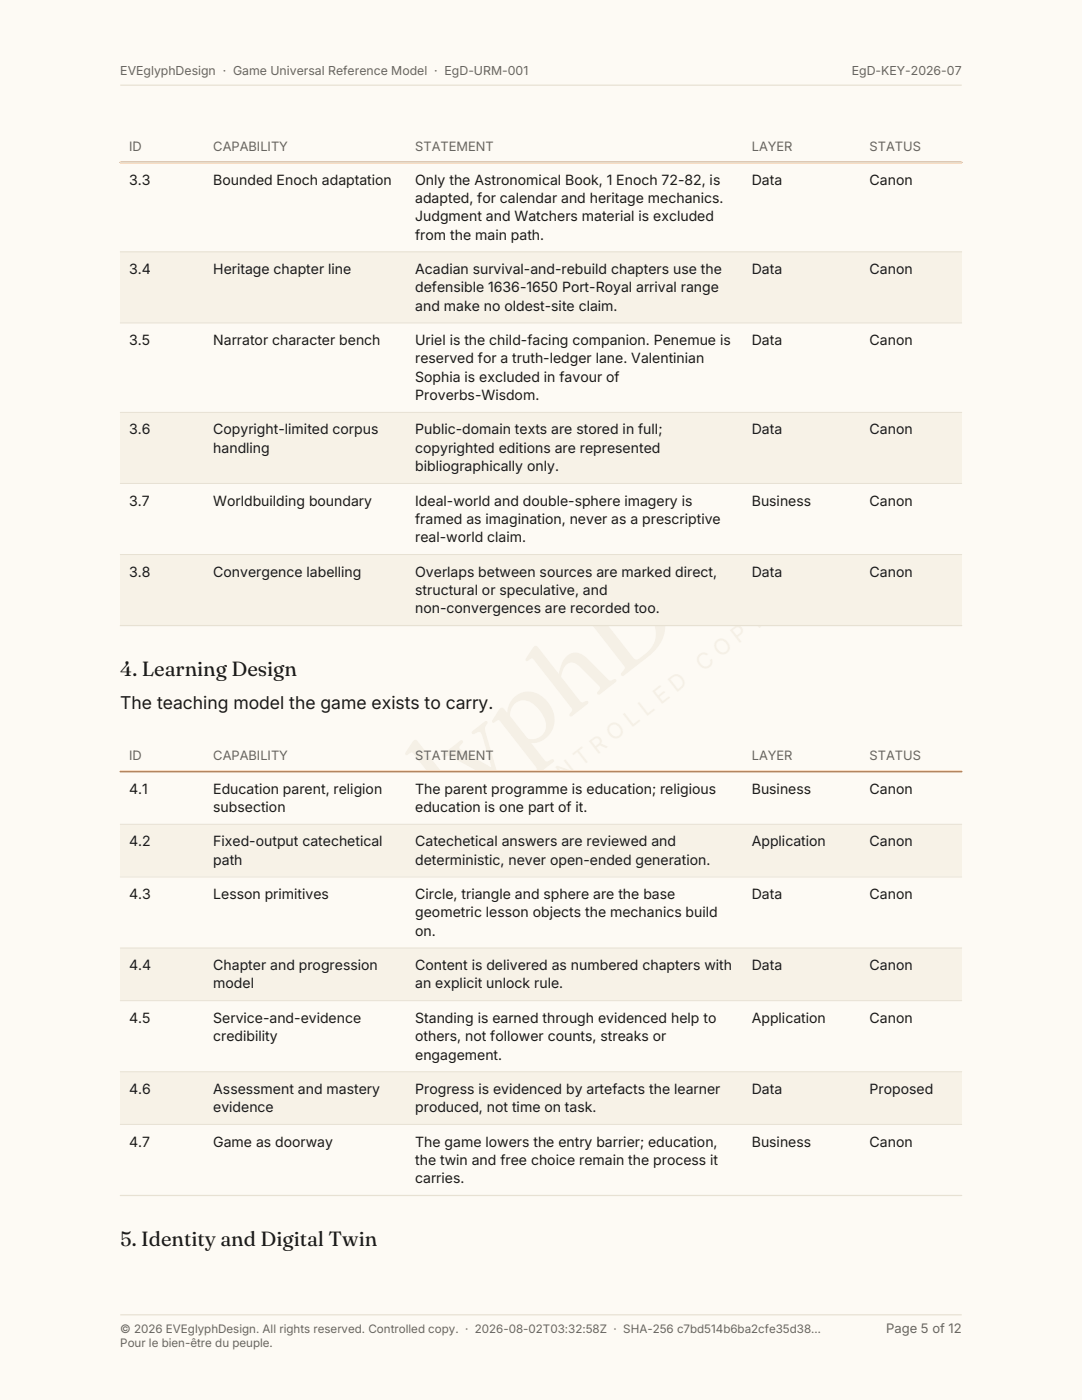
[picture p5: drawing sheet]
<svg xmlns="http://www.w3.org/2000/svg" width="216mm" height="279mm" viewBox="0 0 216 279" stroke-linecap="round" stroke-linejoin="round" font-family="sans-serif">
<defs><g id="words">
<text font-size="21.2" fill="#f5f0e6" x="47" y="195.3" transform="rotate(-38 47 195.3)">EVEglyphDesign</text>
<g font-size="4.4" fill="#f5f0e6">
<text x="105.4" y="161.4" transform="rotate(-38 105.4 161.4)">C O N T R O L L E D</text>
<text x="82" y="179.7" transform="rotate(-38 82 179.7)">C A N O N</text>
</g>
<g font-size="4.1" fill="#1a1a1a">
<text x="24" y="134.9">4. Learning Design</text>
<text x="24" y="248.7">5. Identity and Digital Twin</text>
</g>
<text font-size="3.5" fill="#1a1a1a" x="24" y="141.4">The teaching model the game exists to carry.</text>
<g font-size="2.8" fill="#1a1a1a">
<text x="25.8" y="36.8">3.3</text>
<text x="42.6" y="36.8">Bounded Enoch adaptation</text>
<text x="82.8" y="36.8">Only the Astronomical Book, 1 Enoch 72-82, is</text>
<text x="82.8" y="40.5">adapted, for calendar and heritage mechanics.</text>
<text x="150" y="36.8">Data</text>
<text x="173.5" y="36.8">Canon</text>
<text x="82.8" y="44.2">Judgment and Watchers material is excluded</text>
<text x="82.8" y="47.8">from the main path.</text>
<text x="25.8" y="54.7">3.4</text>
<text x="42.6" y="54.7">Heritage chapter line</text>
<text x="82.8" y="54.7">Acadian survival-and-rebuild chapters use the</text>
<text x="82.8" y="58.3">defensible 1636-1650 Port-Royal arrival range</text>
<text x="150" y="54.7">Data</text>
<text x="173.5" y="54.7">Canon</text>
<text x="82.8" y="62">and make no oldest-site claim.</text>
<text x="25.8" y="68.9">3.5</text>
<text x="42.6" y="68.9">Narrator character bench</text>
<text x="82.8" y="68.9">Uriel is the child-facing companion. Penemue is</text>
<text x="150" y="68.9">Data</text>
<text x="173.5" y="68.9">Canon</text>
<text x="82.8" y="72.5">reserved for a truth-ledger lane. Valentinian</text>
<text x="82.8" y="76.2">Sophia is excluded in favour of</text>
<text x="82.8" y="79.9">Proverbs-Wisdom.</text>
<text x="25.8" y="86.7">3.6</text>
<text x="42.6" y="86.7">Copyright-limited corpus</text>
<text x="82.8" y="86.7">Public-domain texts are stored in full;</text>
<text x="150" y="86.7">Data</text>
<text x="173.5" y="86.7">Canon</text>
<text x="42.6" y="90.4">handling</text>
<text x="82.8" y="90.4">copyrighted editions are represented</text>
<text x="82.8" y="94.1">bibliographically only.</text>
<text x="25.8" y="100.9">3.7</text>
<text x="42.6" y="100.9">Worldbuilding boundary</text>
<text x="82.8" y="100.9">Ideal-world and double-sphere imagery is</text>
<text x="150" y="100.9">Business</text>
<text x="173.5" y="100.9">Canon</text>
<text x="82.8" y="104.6">framed as imagination, never as a prescriptive</text>
<text x="82.8" y="108.2">real-world claim.</text>
<text x="25.8" y="115.1">3.8</text>
<text x="42.6" y="115.1">Convergence labelling</text>
<text x="82.8" y="115.1">Overlaps between sources are marked direct,</text>
<text x="82.8" y="118.7">structural or speculative, and</text>
<text x="150" y="115.1">Data</text>
<text x="173.5" y="115.1">Canon</text>
<text x="82.8" y="122.4">non-convergences are recorded too.</text>
<text x="25.8" y="158.4">4.1</text>
<text x="42.6" y="158.4">Education parent, religion</text>
<text x="82.8" y="158.4">The parent programme is education; religious</text>
<text x="150" y="158.4">Business</text>
<text x="173.5" y="158.4">Canon</text>
<text x="42.6" y="162.1">subsection</text>
<text x="82.8" y="162.1">education is one part of it.</text>
<text x="25.8" y="168.9">4.2</text>
<text x="42.6" y="168.9">Fixed-output catechetical</text>
<text x="42.6" y="172.6">path</text>
<text x="82.8" y="168.9">Catechetical answers are reviewed and</text>
<text x="82.8" y="172.6">deterministic, never open-ended generation.</text>
<text x="150" y="168.9">Application</text>
<text x="173.5" y="168.9">Canon</text>
<text x="25.8" y="179.4">4.3</text>
<text x="42.6" y="179.4">Lesson primitives</text>
<text x="82.8" y="179.4">Circle, triangle and sphere are the base</text>
<text x="150" y="179.4">Data</text>
<text x="173.5" y="179.4">Canon</text>
<text x="82.8" y="183.1">geometric lesson objects the mechanics build</text>
<text x="82.8" y="186.8">on.</text>
<text x="25.8" y="193.6">4.4</text>
<text x="42.6" y="193.6">Chapter and progression</text>
<text x="42.6" y="197.3">model</text>
<text x="82.8" y="193.6">Content is delivered as numbered chapters with</text>
<text x="82.8" y="197.3">an explicit unlock rule.</text>
<text x="150" y="193.6">Data</text>
<text x="173.5" y="193.6">Canon</text>
<text x="25.8" y="204.1">4.5</text>
<text x="42.6" y="204.1">Service-and-evidence</text>
<text x="42.6" y="207.8">credibility</text>
<text x="82.8" y="204.1">Standing is earned through evidenced help to</text>
<text x="82.8" y="207.8">others, not follower counts, streaks or</text>
<text x="150" y="204.1">Application</text>
<text x="173.5" y="204.1">Canon</text>
<text x="82.8" y="211.5">engagement.</text>
<text x="25.8" y="218.3">4.6</text>
<text x="42.6" y="218.3">Assessment and mastery</text>
<text x="42.6" y="222">evidence</text>
<text x="82.8" y="218.3">Progress is evidenced by artefacts the learner</text>
<text x="82.8" y="222">produced, not time on task.</text>
<text x="150" y="218.3">Data</text>
<text x="173.5" y="218.3">Proposed</text>
<text x="25.8" y="228.8">4.7</text>
<text x="42.6" y="228.8">Game as doorway</text>
<text x="82.8" y="228.8">The game lowers the entry barrier; education,</text>
<text x="82.8" y="232.5">the twin and free choice remain the process it</text>
<text x="150" y="228.8">Business</text>
<text x="173.5" y="228.8">Canon</text>
<text x="82.8" y="236.1">carries.</text>
</g>
<g font-size="2.6" fill="#6b665c">
<text x="25.8" y="30.2">ID</text>
<text x="42.6" y="30.2">CAPABILITY</text>
<text x="82.8" y="30.2">STATEMENT</text>
<text x="150" y="30.2">LAYER</text>
<text x="173.5" y="30.2">STATUS</text>
<text x="25.8" y="151.7">ID</text>
<text x="42.6" y="151.7">CAPABILITY</text>
<text x="82.8" y="151.7">STATEMENT</text>
<text x="150" y="151.7">LAYER</text>
<text x="173.5" y="151.7">STATUS</text>
<text x="176.8" y="266">Page 5 of 12</text>
</g>
<g font-size="2.5" fill="#6b665c">
<text x="24" y="15">EVEglyphDesign · Game Universal Reference Model · EgD-URM-001</text>
<text x="170" y="15">EgD-KEY-2026-07</text>
</g>
<g font-size="2.3" fill="#6b665c">
<text x="24" y="266">© 2026 EVEglyphDesign. All rights reserved. Controlled copy. · 2026-08-02T03:32:58Z · SHA-256 c7bd514b6ba2cfe35d38…</text>
<text x="24" y="268.8">Pour le bien-être du peuple.</text>
</g>
</g></defs>
<path d="M0 0h215.9v279.4h-215.9z" fill-rule="evenodd" fill="#fdfaf4"/>
<path d="M24 17h167.9M24 262.4h167.9" fill="none" stroke="#e7e1d3" stroke-width=".25"/>
<path d="M24 32.4h167.9v17.9h-167.9z" fill-rule="evenodd" fill="#fdfaf4"/>
<path d="M24 50.3h167.9v14.2h-167.9z" fill-rule="evenodd" fill="#f7f2e7"/>
<path d="M24 64.5h167.9v17.8h-167.9z" fill-rule="evenodd" fill="#fdfaf4"/>
<path d="M24 82.3h167.9v14.2h-167.9z" fill-rule="evenodd" fill="#f7f2e7"/>
<path d="M24 96.5h167.9v14.2h-167.9z" fill-rule="evenodd" fill="#fdfaf4"/>
<path d="M24 110.7h167.9v14.1h-167.9z" fill-rule="evenodd" fill="#f7f2e7"/>
<path d="M24 32.4h167.9" fill="none" stroke="#e87722" stroke-width=".32"/>
<path d="M24 32.4h167.9M24 50.3h167.9M24 64.5h167.9M24 82.3h167.9M24 96.5h167.9M24 110.7h167.9" fill="none" stroke="#e7e1d3" stroke-width=".2"/>
<path d="M24 124.8h167.9" fill="none" stroke="#e7e1d3" stroke-width=".25"/>
<path d="M24 154h167.9v10.5h-167.9z" fill-rule="evenodd" fill="#fdfaf4"/>
<path d="M24 164.5h167.9v10.5h-167.9z" fill-rule="evenodd" fill="#f7f2e7"/>
<path d="M24 175h167.9v14.2h-167.9z" fill-rule="evenodd" fill="#fdfaf4"/>
<path d="M24 189.2h167.9v10.5h-167.9z" fill-rule="evenodd" fill="#f7f2e7"/>
<path d="M24 199.7h167.9v14.2h-167.9z" fill-rule="evenodd" fill="#fdfaf4"/>
<path d="M24 213.9h167.9v10.5h-167.9z" fill-rule="evenodd" fill="#f7f2e7"/>
<path d="M24 224.4h167.9v14.2h-167.9z" fill-rule="evenodd" fill="#fdfaf4"/>
<path d="M24 154h167.9" fill="none" stroke="#e87722" stroke-width=".32"/>
<path d="M24 164.5h167.9M24 175h167.9M24 189.2h167.9M24 199.7h167.9M24 213.9h167.9M24 224.4h167.9" fill="none" stroke="#e7e1d3" stroke-width=".2"/>
<path d="M24 238.6h167.9" fill="none" stroke="#e7e1d3" stroke-width=".25"/>
<use href="#words"/>
</svg>
